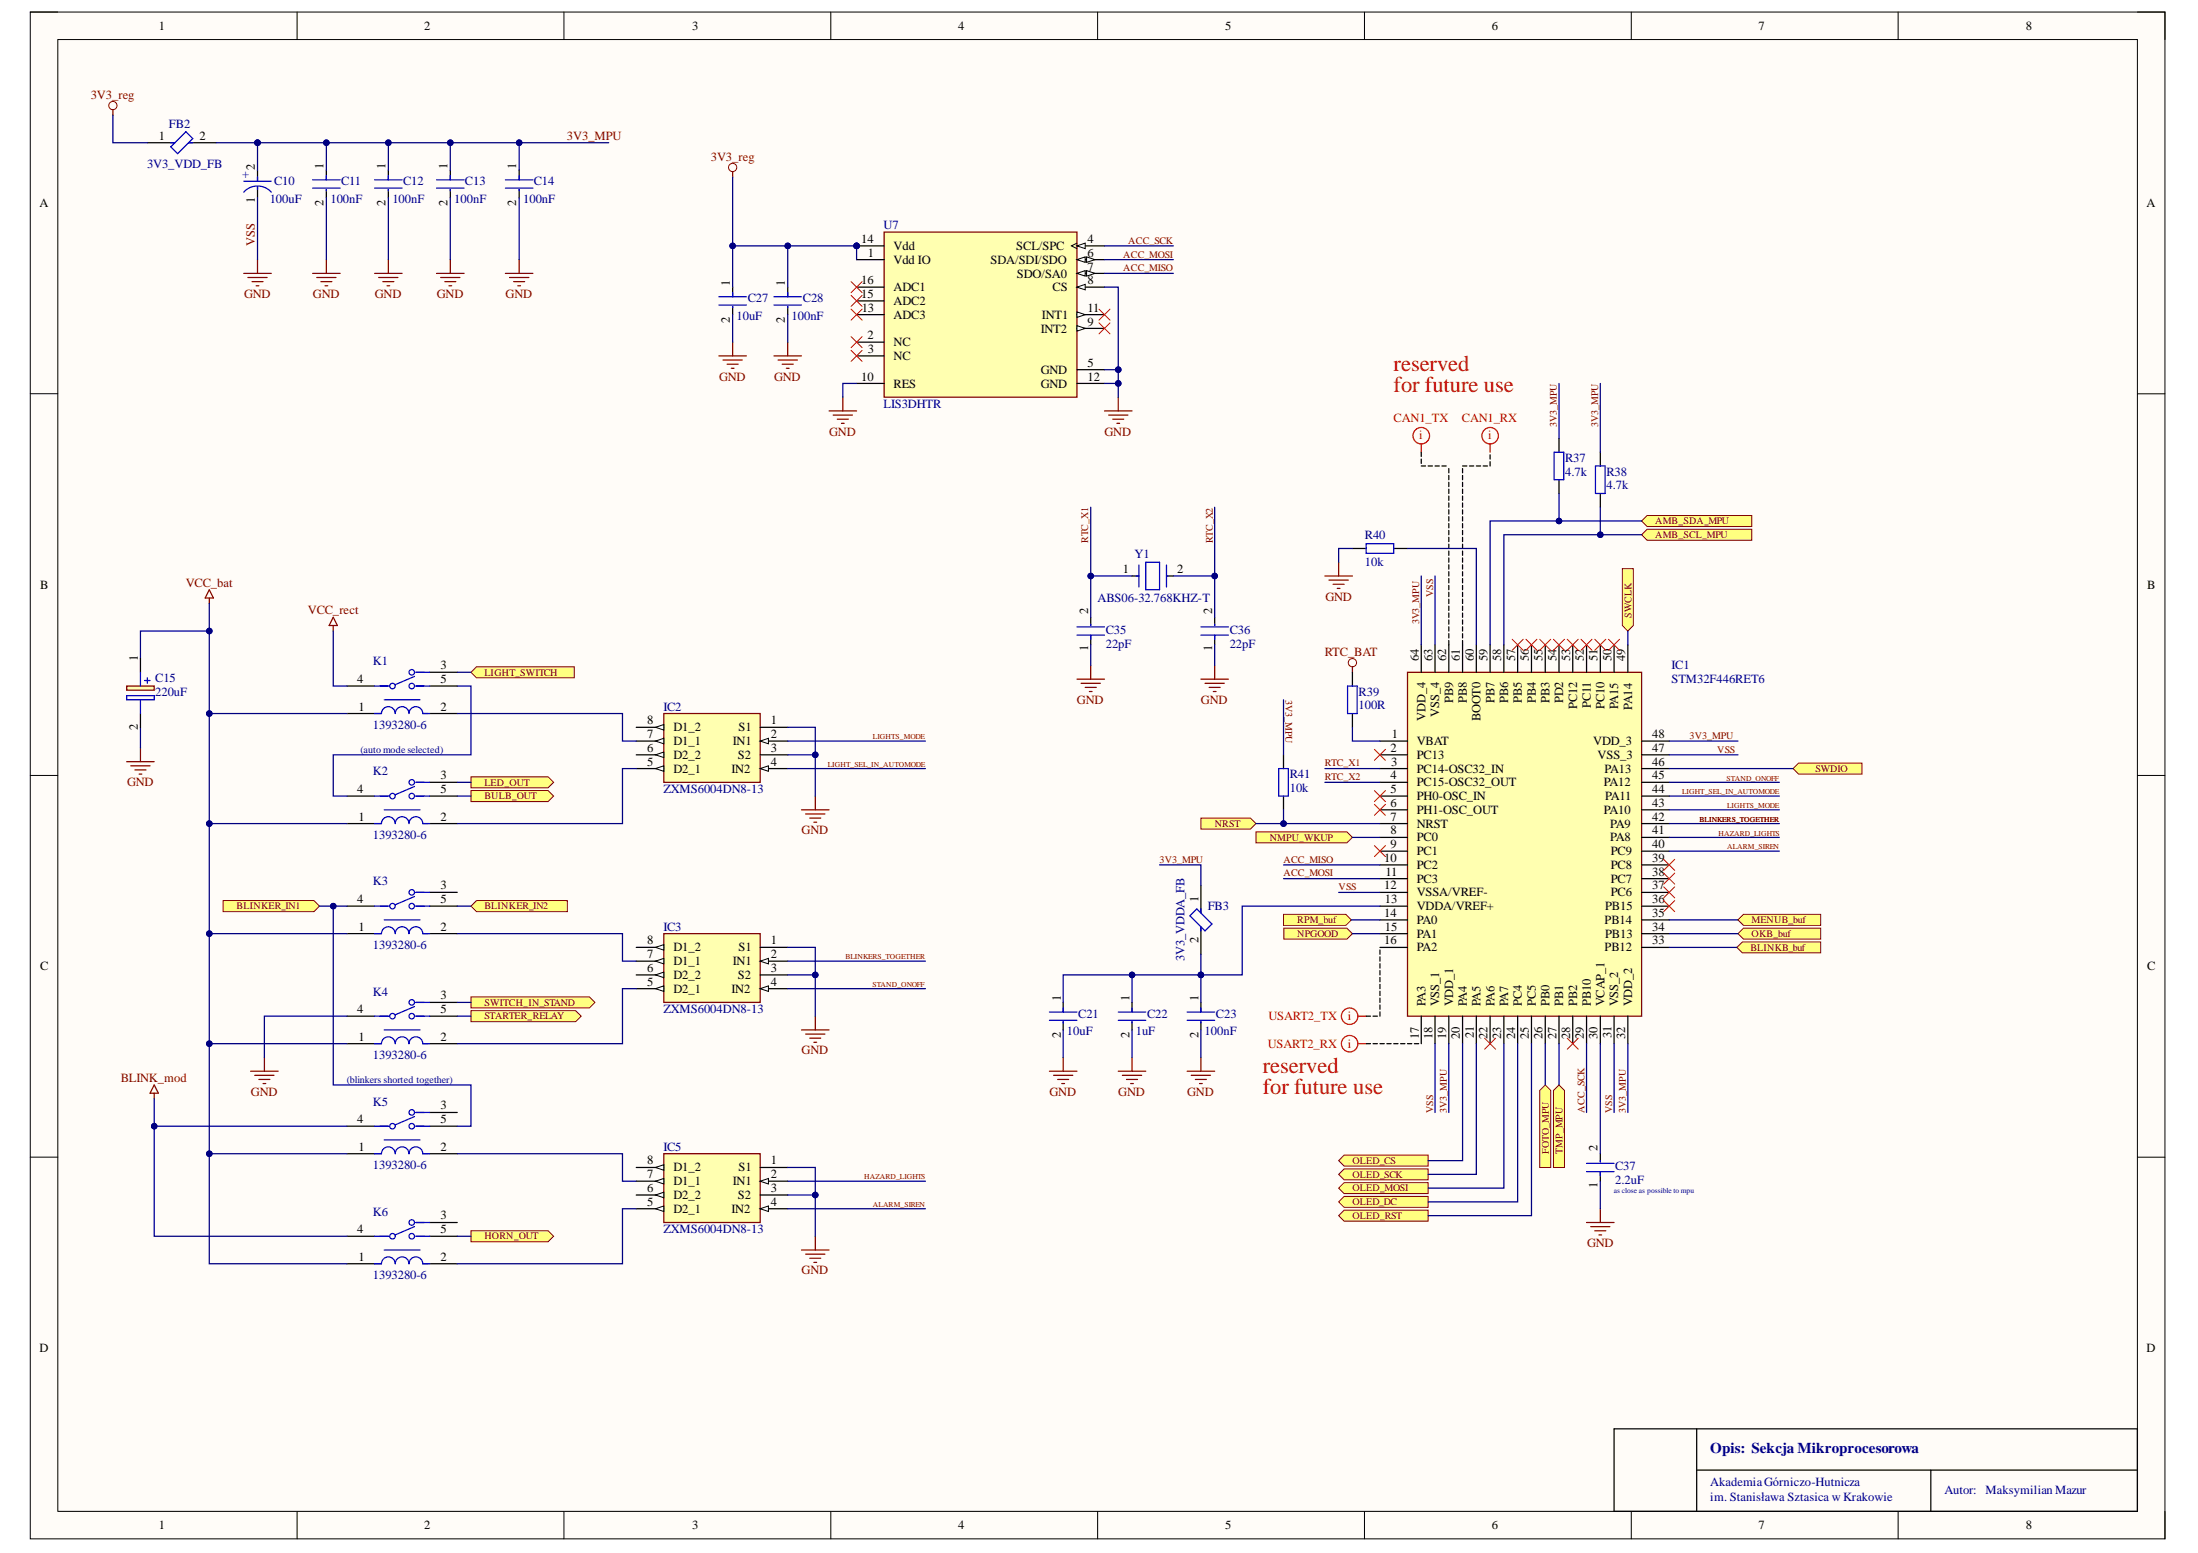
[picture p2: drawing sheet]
<svg xmlns="http://www.w3.org/2000/svg" width="297mm" height="210mm" viewBox="0 0 297 210" stroke-linecap="round" stroke-linejoin="round" font-family="sans-serif">
<defs><g id="words">
<g font-size="3" fill="#f00">
<text x="188.3" y="50.2">reserved</text>
<text x="188.3" y="53">for future use</text>
<text x="170.7" y="145.1">reserved</text>
<text x="170.7" y="147.8">for future use</text>
</g>
<text font-size="2" fill="#000080" x="231.1" y="196.4">Opis: Sekcja Mikroprocesorowa</text>
<g font-size="1.7">
<text x="21.5" y="4.1">1</text>
<text x="57.3" y="4.1">2</text>
<text x="93.5" y="4.1">3</text>
<text x="129.5" y="4.1">4</text>
<text x="165.6" y="4.1">5</text>
<text x="201.6" y="4.1">6</text>
<text x="237.6" y="4.1">7</text>
<text x="273.8" y="4.1">8</text>
<text x="21.5" y="18.9">1</text>
<text x="27" y="18.9">2</text>
<text x="34.4" y="23" transform="rotate(-90 34.4 23)">2</text>
<text x="43.7" y="22.8" transform="rotate(-90 43.7 22.8)">1</text>
<text x="52.1" y="22.8" transform="rotate(-90 52.1 22.8)">1</text>
<text x="60.5" y="22.8" transform="rotate(-90 60.5 22.8)">1</text>
<text x="69.8" y="22.8" transform="rotate(-90 69.8 22.8)">1</text>
<text x="5.3" y="28">A</text>
<text x="34.4" y="27.4" transform="rotate(-90 34.4 27.4)">1</text>
<text x="43.7" y="27.9" transform="rotate(-90 43.7 27.9)">2</text>
<text x="52.1" y="27.9" transform="rotate(-90 52.1 27.9)">2</text>
<text x="60.5" y="27.9" transform="rotate(-90 60.5 27.9)">2</text>
<text x="69.8" y="27.9" transform="rotate(-90 69.8 27.9)">2</text>
<text x="290.1" y="28">A</text>
<text x="116.4" y="32.9">14</text>
<text x="117.3" y="34.7">1</text>
<text x="120.8" y="33.8">Vdd</text>
<text x="120.8" y="35.7">Vdd IO</text>
<text x="133.9" y="35.7">SDA/SDI/SDO</text>
<text x="137.3" y="33.8">SCL/SPC</text>
<text x="147" y="32.9">4</text>
<text x="147" y="34.7">6</text>
<text x="98.6" y="38.6" transform="rotate(-90 98.6 38.6)">1</text>
<text x="106.1" y="38.6" transform="rotate(-90 106.1 38.6)">1</text>
<text x="116.4" y="38.4">16</text>
<text x="116.4" y="40.3">15</text>
<text x="120.8" y="39.4">ADC1</text>
<text x="120.8" y="41.2">ADC2</text>
<text x="137.4" y="37.5">SDO/SA0</text>
<text x="142.2" y="39.4">CS</text>
<text x="147" y="38.4">8</text>
<text x="147" y="36.6">7</text>
<text x="98.6" y="43.7" transform="rotate(-90 98.6 43.7)">2</text>
<text x="106.1" y="43.7" transform="rotate(-90 106.1 43.7)">2</text>
<text x="116.5" y="42.2">13</text>
<text x="117.2" y="45.9">2</text>
<text x="117.3" y="47.7">3</text>
<text x="120.8" y="43.1">ADC3</text>
<text x="120.8" y="46.8">NC</text>
<text x="140.6" y="44.9">INT2</text>
<text x="140.8" y="43.1">INT1</text>
<text x="147" y="42.2">11</text>
<text x="147" y="44">9</text>
<text x="116.4" y="51.5">10</text>
<text x="120.8" y="52.4">RES</text>
<text x="120.8" y="48.7">NC</text>
<text x="140.6" y="50.5">GND</text>
<text x="140.6" y="52.4">GND</text>
<text x="147" y="49.6">5</text>
<text x="147" y="51.5">12</text>
<text x="151.7" y="77.5">1</text>
<text x="159.1" y="77.5">2</text>
<text x="5.4" y="79.6">B</text>
<text x="147.1" y="83" transform="rotate(-90 147.1 83)">2</text>
<text x="163.8" y="83" transform="rotate(-90 163.8 83)">2</text>
<text x="290.2" y="79.6">B</text>
<text x="18.6" y="89.4" transform="rotate(-90 18.6 89.4)">1</text>
<text x="147.1" y="87.9" transform="rotate(-90 147.1 87.9)">1</text>
<text x="163.8" y="87.9" transform="rotate(-90 163.8 87.9)">1</text>
<text x="191.7" y="89.4" transform="rotate(-90 191.7 89.4)">64</text>
<text x="193.6" y="89.4" transform="rotate(-90 193.6 89.4)">63</text>
<text x="195.4" y="89.4" transform="rotate(-90 195.4 89.4)">62</text>
<text x="197.3" y="89.4" transform="rotate(-90 197.3 89.4)">61</text>
<text x="199.2" y="89.4" transform="rotate(-90 199.2 89.4)">60</text>
<text x="201" y="89.4" transform="rotate(-90 201 89.4)">59</text>
<text x="202.9" y="89.4" transform="rotate(-90 202.9 89.4)">58</text>
<text x="204.7" y="89.4" transform="rotate(-90 204.7 89.4)">57</text>
<text x="206.6" y="89.4" transform="rotate(-90 206.6 89.4)">56</text>
<text x="208.5" y="89.4" transform="rotate(-90 208.5 89.4)">55</text>
<text x="210.3" y="89.4" transform="rotate(-90 210.3 89.4)">54</text>
<text x="212.2" y="89.4" transform="rotate(-90 212.2 89.4)">53</text>
<text x="214" y="89.4" transform="rotate(-90 214 89.4)">52</text>
<text x="215.9" y="89.4" transform="rotate(-90 215.9 89.4)">51</text>
<text x="217.8" y="89.4" transform="rotate(-90 217.8 89.4)">50</text>
<text x="219.6" y="89.4" transform="rotate(-90 219.6 89.4)">49</text>
<text x="48.3" y="92.3">4</text>
<text x="59.5" y="90.5">3</text>
<text x="59.5" y="92.3">5</text>
<text x="196.4" y="95" transform="rotate(-90 196.4 95)">PB9</text>
<text x="198.2" y="95" transform="rotate(-90 198.2 95)">PB8</text>
<text x="202" y="95" transform="rotate(-90 202 95)">PB7</text>
<text x="203.8" y="95" transform="rotate(-90 203.8 95)">PB6</text>
<text x="205.7" y="95" transform="rotate(-90 205.7 95)">PB5</text>
<text x="207.5" y="95" transform="rotate(-90 207.5 95)">PB4</text>
<text x="209.4" y="95" transform="rotate(-90 209.4 95)">PB3</text>
<text x="211.3" y="95" transform="rotate(-90 211.3 95)">PD2</text>
<text x="213.1" y="95.8" transform="rotate(-90 213.1 95.8)">PC12</text>
<text x="215" y="95.7" transform="rotate(-90 215 95.7)">PC11</text>
<text x="216.8" y="95.8" transform="rotate(-90 216.8 95.8)">PC10</text>
<text x="218.7" y="95.9" transform="rotate(-90 218.7 95.9)">PA15</text>
<text x="220.6" y="96" transform="rotate(-90 220.6 96)">PA14</text>
<text x="18.6" y="98.7" transform="rotate(-90 18.6 98.7)">2</text>
<text x="48.5" y="96.1">1</text>
<text x="59.5" y="96.1">2</text>
<text x="87.4" y="97.9">8</text>
<text x="87.4" y="99.8">7</text>
<text x="87.4" y="101.6">6</text>
<text x="91" y="98.8">D1_2</text>
<text x="91" y="100.7">D1_1</text>
<text x="99" y="100.7">IN1</text>
<text x="99.8" y="98.8">S1</text>
<text x="104.2" y="97.9">1</text>
<text x="104.2" y="99.8">2</text>
<text x="104.2" y="101.6">3</text>
<text x="187.9" y="101.6">2</text>
<text x="188.1" y="99.8">1</text>
<text x="191.5" y="100.7">VBAT</text>
<text x="192.7" y="97.4" transform="rotate(-90 192.7 97.4)">VDD_4</text>
<text x="194.5" y="96.9" transform="rotate(-90 194.5 96.9)">VSS_4</text>
<text x="200.1" y="97.5" transform="rotate(-90 200.1 97.5)">BOOT0</text>
<text x="215.3" y="100.7">VDD_3</text>
<text x="223.3" y="99.8">48</text>
<text x="223.3" y="101.6">47</text>
<text x="48.3" y="107.2">4</text>
<text x="59.5" y="105.3">3</text>
<text x="59.5" y="107.2">5</text>
<text x="87.4" y="103.5">5</text>
<text x="91" y="102.6">D2_2</text>
<text x="91" y="104.4">D2_1</text>
<text x="98.9" y="104.4">IN2</text>
<text x="99.7" y="102.6">S2</text>
<text x="104.2" y="103.5">4</text>
<text x="187.9" y="105.3">4</text>
<text x="187.9" y="107.2">5</text>
<text x="188" y="103.5">3</text>
<text x="191.5" y="102.6">PC13</text>
<text x="191.5" y="104.4">PC14-OSC32_IN</text>
<text x="191.5" y="106.3">PC15-OSC32_OUT</text>
<text x="215.9" y="102.6">VSS_3</text>
<text x="216.8" y="106.3">PA12</text>
<text x="216.8" y="104.4">PA13</text>
<text x="223.3" y="103.5">46</text>
<text x="223.3" y="105.3">45</text>
<text x="223.3" y="107.2">44</text>
<text x="48.5" y="110.9">1</text>
<text x="59.5" y="110.9">2</text>
<text x="187.9" y="109.1">6</text>
<text x="187.9" y="110.9">7</text>
<text x="187.9" y="112.8">8</text>
<text x="191.5" y="108.1">PH0-OSC_IN</text>
<text x="191.5" y="110">PH1-OSC_OUT</text>
<text x="191.5" y="111.9">NRST</text>
<text x="191.5" y="113.7">PC0</text>
<text x="216.8" y="110">PA10</text>
<text x="216.9" y="108.1">PA11</text>
<text x="217.6" y="111.9">PA9</text>
<text x="217.6" y="113.7">PA8</text>
<text x="223.3" y="109.1">43</text>
<text x="223.3" y="110.9">42</text>
<text x="223.3" y="112.8">41</text>
<text x="187.1" y="116.5">10</text>
<text x="187.2" y="118.4">11</text>
<text x="187.9" y="114.6">9</text>
<text x="191.5" y="115.6">PC1</text>
<text x="191.5" y="117.4">PC2</text>
<text x="191.5" y="119.3">PC3</text>
<text x="217.7" y="115.6">PC9</text>
<text x="217.7" y="117.4">PC8</text>
<text x="217.7" y="119.3">PC7</text>
<text x="223.3" y="114.6">40</text>
<text x="223.3" y="116.5">39</text>
<text x="223.3" y="118.4">38</text>
<text x="48.3" y="122.1">4</text>
<text x="48.5" y="125.8">1</text>
<text x="59.5" y="125.8">2</text>
<text x="59.5" y="120.2">3</text>
<text x="59.5" y="122.1">5</text>
<text x="162" y="121.9" transform="rotate(-90 162 121.9)">1</text>
<text x="187.1" y="120.2">12</text>
<text x="187.1" y="123.9">14</text>
<text x="187.2" y="122.1">13</text>
<text x="187.2" y="125.8">15</text>
<text x="191.5" y="121.1">VSSA/VREF-</text>
<text x="191.5" y="123">VDDA/VREF+</text>
<text x="191.5" y="124.9">PA0</text>
<text x="216.8" y="124.9">PB14</text>
<text x="216.9" y="123">PB15</text>
<text x="217.7" y="121.1">PC6</text>
<text x="223.3" y="120.2">37</text>
<text x="223.3" y="122.1">36</text>
<text x="223.3" y="123.9">35</text>
<text x="223.3" y="125.8">34</text>
<text x="5.4" y="131.1">C</text>
<text x="87.4" y="127.7">8</text>
<text x="87.4" y="129.5">7</text>
<text x="87.4" y="131.4">6</text>
<text x="91" y="128.6">D1_2</text>
<text x="91" y="130.4">D1_1</text>
<text x="99" y="130.4">IN1</text>
<text x="99.8" y="128.6">S1</text>
<text x="104.2" y="127.7">1</text>
<text x="104.2" y="129.5">2</text>
<text x="104.2" y="131.4">3</text>
<text x="162" y="127.5" transform="rotate(-90 162 127.5)">2</text>
<text x="187.1" y="127.7">16</text>
<text x="191.5" y="126.7">PA1</text>
<text x="191.5" y="128.6">PA2</text>
<text x="216.8" y="128.6">PB12</text>
<text x="216.9" y="126.7">PB13</text>
<text x="223.3" y="127.7">33</text>
<text x="290.2" y="131.1">C</text>
<text x="48.3" y="136.9">4</text>
<text x="59.5" y="135.1">3</text>
<text x="59.5" y="136.9">5</text>
<text x="87.4" y="133.2">5</text>
<text x="91" y="132.3">D2_2</text>
<text x="91" y="134.2">D2_1</text>
<text x="98.9" y="134.2">IN2</text>
<text x="99.7" y="132.3">S2</text>
<text x="104.2" y="133.2">4</text>
<text x="143.3" y="135.3" transform="rotate(-90 143.3 135.3)">1</text>
<text x="152.6" y="135.3" transform="rotate(-90 152.6 135.3)">1</text>
<text x="162" y="135.3" transform="rotate(-90 162 135.3)">1</text>
<text x="192.7" y="136" transform="rotate(-90 192.7 136)">PA3</text>
<text x="194.5" y="136" transform="rotate(-90 194.5 136)">VSS_1</text>
<text x="196.4" y="136" transform="rotate(-90 196.4 136)">VDD_1</text>
<text x="198.2" y="136" transform="rotate(-90 198.2 136)">PA4</text>
<text x="200.1" y="136" transform="rotate(-90 200.1 136)">PA5</text>
<text x="202" y="136" transform="rotate(-90 202 136)">PA6</text>
<text x="203.8" y="136" transform="rotate(-90 203.8 136)">PA7</text>
<text x="205.7" y="136" transform="rotate(-90 205.7 136)">PC4</text>
<text x="207.5" y="136" transform="rotate(-90 207.5 136)">PC5</text>
<text x="209.4" y="136" transform="rotate(-90 209.4 136)">PB0</text>
<text x="211.3" y="136" transform="rotate(-90 211.3 136)">PB1</text>
<text x="213.1" y="136" transform="rotate(-90 213.1 136)">PB2</text>
<text x="215" y="136" transform="rotate(-90 215 136)">PB10</text>
<text x="216.8" y="136" transform="rotate(-90 216.8 136)">VCAP_1</text>
<text x="218.7" y="136" transform="rotate(-90 218.7 136)">VSS_2</text>
<text x="220.6" y="136" transform="rotate(-90 220.6 136)">VDD_2</text>
<text x="48.5" y="140.7">1</text>
<text x="59.5" y="140.7">2</text>
<text x="143.3" y="140.3" transform="rotate(-90 143.3 140.3)">2</text>
<text x="152.6" y="140.3" transform="rotate(-90 152.6 140.3)">2</text>
<text x="162" y="140.3" transform="rotate(-90 162 140.3)">2</text>
<text x="191.7" y="140.4" transform="rotate(-90 191.7 140.4)">17</text>
<text x="193.6" y="140.4" transform="rotate(-90 193.6 140.4)">18</text>
<text x="195.4" y="140.4" transform="rotate(-90 195.4 140.4)">19</text>
<text x="197.3" y="140.4" transform="rotate(-90 197.3 140.4)">20</text>
<text x="199.2" y="140.3" transform="rotate(-90 199.2 140.3)">21</text>
<text x="201" y="140.4" transform="rotate(-90 201 140.4)">22</text>
<text x="202.9" y="140.4" transform="rotate(-90 202.9 140.4)">23</text>
<text x="204.7" y="140.5" transform="rotate(-90 204.7 140.5)">24</text>
<text x="206.6" y="140.4" transform="rotate(-90 206.6 140.4)">25</text>
<text x="208.5" y="140.4" transform="rotate(-90 208.5 140.4)">26</text>
<text x="210.3" y="140.4" transform="rotate(-90 210.3 140.4)">27</text>
<text x="212.2" y="140.4" transform="rotate(-90 212.2 140.4)">28</text>
<text x="214" y="140.4" transform="rotate(-90 214 140.4)">29</text>
<text x="215.9" y="140.4" transform="rotate(-90 215.9 140.4)">30</text>
<text x="217.8" y="140.3" transform="rotate(-90 217.8 140.3)">31</text>
<text x="219.6" y="140.4" transform="rotate(-90 219.6 140.4)">32</text>
<text x="59.5" y="150">3</text>
<text x="48.3" y="151.8">4</text>
<text x="48.5" y="155.5">1</text>
<text x="59.5" y="155.5">2</text>
<text x="59.5" y="151.8">5</text>
<text x="215.9" y="155.5" transform="rotate(-90 215.9 155.5)">2</text>
<text x="87.4" y="157.4">8</text>
<text x="87.4" y="159.2">7</text>
<text x="87.4" y="161.1">6</text>
<text x="91" y="158.3">D1_2</text>
<text x="91" y="160.2">D1_1</text>
<text x="99" y="160.2">IN1</text>
<text x="99.8" y="158.3">S1</text>
<text x="104.2" y="157.4">1</text>
<text x="104.2" y="159.2">2</text>
<text x="104.2" y="161.1">3</text>
<text x="215.9" y="160.5" transform="rotate(-90 215.9 160.5)">1</text>
<text x="48.3" y="166.7">4</text>
<text x="59.5" y="164.8">3</text>
<text x="59.5" y="166.7">5</text>
<text x="87.4" y="163">5</text>
<text x="91" y="162">D2_2</text>
<text x="91" y="163.9">D2_1</text>
<text x="98.9" y="163.9">IN2</text>
<text x="99.7" y="162">S2</text>
<text x="104.2" y="163">4</text>
<text x="48.5" y="170.4">1</text>
<text x="59.5" y="170.4">2</text>
<text x="5.3" y="182.7">D</text>
<text x="290.1" y="182.7">D</text>
<text x="21.5" y="206.6">1</text>
<text x="57.3" y="206.6">2</text>
<text x="93.5" y="206.6">3</text>
<text x="129.5" y="206.6">4</text>
<text x="165.6" y="206.6">5</text>
<text x="201.6" y="206.6">6</text>
<text x="237.6" y="206.6">7</text>
<text x="273.8" y="206.6">8</text>
</g>
<g font-size="1.7" fill="#800000">
<text x="12.3" y="13.4">3V3_reg</text>
<text x="76.6" y="18.9">3V3_MPU</text>
<text x="96.1" y="21.7">3V3_reg</text>
<text x="34.4" y="33.2" transform="rotate(-90 34.4 33.2)">VSS</text>
<text x="33" y="40.3">GND</text>
<text x="42.3" y="40.3">GND</text>
<text x="50.7" y="40.3">GND</text>
<text x="59" y="40.3">GND</text>
<text x="68.3" y="40.3">GND</text>
<text x="97.2" y="51.5">GND</text>
<text x="104.6" y="51.5">GND</text>
<text x="112.1" y="58.9">GND</text>
<text x="149.3" y="58.9">GND</text>
<text x="25.1" y="79.3">VCC_bat</text>
<text x="41.6" y="83">VCC_rect</text>
<text x="179.1" y="81.2">GND</text>
<text x="179" y="88.6">RTC_BAT</text>
<text x="145.5" y="95.1">GND</text>
<text x="162.3" y="95.1">GND</text>
<text x="17.2" y="106.3">GND</text>
<text x="108.3" y="112.8">GND</text>
<text x="108.3" y="142.5">GND</text>
<text x="16.3" y="146.2">BLINK_mod</text>
<text x="33.9" y="148.1">GND</text>
<text x="141.8" y="148.1">GND</text>
<text x="151.1" y="148.1">GND</text>
<text x="160.4" y="148.1">GND</text>
<text x="108.3" y="172.3">GND</text>
<text x="214.5" y="168.5">GND</text>
</g>
<g font-size="1.7" fill="#000080">
<text x="22.8" y="17.2">FB2</text>
<text x="19.9" y="22.6">3V3_VDD_FB</text>
<text x="32.7" y="24.1">+</text>
<text x="36.4" y="27.5">100uF</text>
<text x="37" y="25">C10</text>
<text x="44.7" y="27.5">100nF</text>
<text x="46.1" y="25">C11</text>
<text x="53" y="27.5">100nF</text>
<text x="54.5" y="25">C12</text>
<text x="61.4" y="27.5">100nF</text>
<text x="62.8" y="25">C13</text>
<text x="70.7" y="27.5">100nF</text>
<text x="72.1" y="25">C14</text>
<text x="119.4" y="31">U7</text>
<text x="101.1" y="40.8">C27</text>
<text x="108.5" y="40.8">C28</text>
<text x="99.5" y="43.3">10uF</text>
<text x="107" y="43.3">100nF</text>
<text x="119.4" y="55.2">LIS3DHTR</text>
<text x="211.5" y="62.4">R37</text>
<text x="211.5" y="64.3">4.7k</text>
<text x="217.1" y="64.3">R38</text>
<text x="217.1" y="66.1">4.7k</text>
<text x="153.3" y="75.4">Y1</text>
<text x="184.4" y="72.9">R40</text>
<text x="184.4" y="76.5">10k</text>
<text x="148.3" y="81.4">ABS06-32.768KHZ-T</text>
<text x="50.4" y="89.9">K1</text>
<text x="149.4" y="85.7">C35</text>
<text x="149.4" y="87.5">22pF</text>
<text x="166.2" y="85.7">C36</text>
<text x="166.2" y="87.5">22pF</text>
<text x="21" y="92.2">C15</text>
<text x="21" y="94">220uF</text>
<text x="183.6" y="94">R39</text>
<text x="183.6" y="95.9">100R</text>
<text x="225.9" y="90.5">IC1</text>
<text x="225.9" y="92.3">STM32F446RET6</text>
<text x="50.4" y="98.5">1393280-6</text>
<text x="89.6" y="96.1">IC2</text>
<text x="50.4" y="104.8">K2</text>
<text x="89.6" y="107.2">ZXMS6004DN8-13</text>
<text x="174.3" y="105.2">R41</text>
<text x="174.3" y="107">10k</text>
<text x="50.4" y="113.4">1393280-6</text>
<text x="50.4" y="119.6">K3</text>
<text x="89.6" y="125.8">IC3</text>
<text x="163.2" y="123">FB3</text>
<text x="50.4" y="128.2">1393280-6</text>
<text x="160.1" y="129.9" transform="rotate(-90 160.1 129.9)">3V3_VDDA_FB</text>
<text x="50.4" y="134.6">K4</text>
<text x="89.6" y="136.9">ZXMS6004DN8-13</text>
<text x="145.7" y="137.5">C21</text>
<text x="155" y="137.5">C22</text>
<text x="164.3" y="137.5">C23</text>
<text x="50.4" y="143.1">1393280-6</text>
<text x="144.2" y="139.9">10uF</text>
<text x="153.5" y="139.9">1uF</text>
<text x="162.8" y="139.9">100nF</text>
<text x="50.4" y="149.4">K5</text>
<text x="89.6" y="155.5">IC5</text>
<text x="50.4" y="158">1393280-6</text>
<text x="218.3" y="158.1">C37</text>
<text x="218.3" y="160">2.2uF</text>
<text x="50.4" y="164.3">K6</text>
<text x="89.6" y="166.7">ZXMS6004DN8-13</text>
<text x="50.4" y="172.8">1393280-6</text>
<text x="231.1" y="200.9">AkademiaGórniczo-Hutnicza</text>
<text x="231.1" y="202.9">im. Stanisława Sztasica w Krakowie</text>
<text x="262.8" y="202">Autor:</text>
<text x="268.3" y="202">Maksymilian Mazur</text>
</g>
<g font-size="1.7" fill="#f00">
<text x="188.3" y="57">CAN1_TX</text>
<text x="191.8" y="59.4">i</text>
<text x="197.6" y="57">CAN1_RX</text>
<text x="201.1" y="59.4">i</text>
<text x="171.4" y="137.9">USART2_TX</text>
<text x="182.2" y="137.9">i</text>
<text x="171.3" y="141.6">USART2_RX</text>
<text x="182.2" y="141.6">i</text>
</g>
<g font-size="1.4" fill="#800000">
<text x="151.8" y="34.8">ACC_MOSI</text>
<text x="152.5" y="32.9">ACC_SCK</text>
<text x="151.8" y="36.7">ACC_MISO</text>
<text x="210.4" y="57.7" transform="rotate(-90 210.4 57.7)">3V3_MPU</text>
<text x="216" y="57.7" transform="rotate(-90 216 57.7)">3V3_MPU</text>
<text x="223.7" y="70.9">AMB_SDA_MPU</text>
<text x="147.1" y="73.3" transform="rotate(-90 147.1 73.3)">RTC_X1</text>
<text x="163.9" y="73.4" transform="rotate(-90 163.9 73.4)">RTC_X2</text>
<text x="223.7" y="72.7">AMB_SCL_MPU</text>
<text x="193.7" y="80.7" transform="rotate(-90 193.7 80.7)">VSS</text>
<text x="220.5" y="83.5" transform="rotate(-90 220.5 83.5)">SWCLK</text>
<text x="191.8" y="84.4" transform="rotate(-90 191.8 84.4)">3V3_MPU</text>
<text x="65.5" y="91.3">LIGHT_SWITCH</text>
<text x="173.7" y="94.6" transform="rotate(90 173.7 94.6)">3V3_MPU</text>
<text x="228.3" y="99.9">3V3_MPU</text>
<text x="232.1" y="101.7">VSS</text>
<text x="65.5" y="106.2">LED_OUT</text>
<text x="179" y="103.6">RTC_X1</text>
<text x="179" y="105.4">RTC_X2</text>
<text x="245.3" y="104.3">SWDIO</text>
<text x="65.5" y="108.1">BULB_OUT</text>
<text x="164.2" y="111.8">NRST</text>
<text x="171.6" y="113.6">NMPU_WKUP</text>
<text x="156.7" y="116.6">3V3_MPU</text>
<text x="173.5" y="118.4">ACC_MOSI</text>
<text x="173.5" y="116.6">ACC_MISO</text>
<text x="32" y="122.9">BLINKER_IN1</text>
<text x="65.5" y="122.9">BLINKER_IN2</text>
<text x="175.3" y="124.8">RPM_buf</text>
<text x="180.9" y="120.3">VSS</text>
<text x="236.7" y="124.8">MENUB_buf</text>
<text x="175.3" y="126.6">NPGOOD</text>
<text x="236.5" y="128.5">BLINKB_buf</text>
<text x="236.7" y="126.6">OKB_buf</text>
<text x="65.5" y="137.8">STARTER_RELAY</text>
<text x="65.5" y="135.9">SWITCH_IN_STAND</text>
<text x="193.7" y="150.4" transform="rotate(-90 193.7 150.4)">VSS</text>
<text x="195.5" y="150.4" transform="rotate(-90 195.5 150.4)">3V3_MPU</text>
<text x="209.3" y="156" transform="rotate(-90 209.3 156)">FOTO_MPU</text>
<text x="211.2" y="156" transform="rotate(-90 211.2 156)">TMP_MPU</text>
<text x="214.1" y="150.4" transform="rotate(-90 214.1 150.4)">ACC_SCK</text>
<text x="217.9" y="150.4" transform="rotate(-90 217.9 150.4)">VSS</text>
<text x="219.7" y="150.4" transform="rotate(-90 219.7 150.4)">3V3_MPU</text>
<text x="182.8" y="157.3">OLED_CS</text>
<text x="182.8" y="159.2">OLED_SCK</text>
<text x="182.8" y="161">OLED_MOSI</text>
<text x="65.5" y="167.5">HORN_OUT</text>
<text x="182.8" y="162.9">OLED_DC</text>
<text x="182.8" y="164.7">OLED_RST</text>
</g>
<g font-size="1.4" fill="#000080">
<text x="48.7" y="101.7">(auto mode selected)</text>
<text x="46.9" y="146.3">(blinkers shorted together)</text>
</g>
<g font-size="1" fill="#800000">
<text x="118" y="99.9">LIGHTS_MODE</text>
<text x="111.9" y="103.7">LIGHT_SEL_IN_AUTOMODE</text>
<text x="227.3" y="107.4">LIGHT_SEL_IN_AUTOMODE</text>
<text x="233.3" y="105.5">STAND_ONOFF</text>
<text x="229.7" y="111.1">BLINKERS_TOGETHER</text>
<text x="232.2" y="113">HAZARD_LIGHTS</text>
<text x="233.4" y="109.2">LIGHTS_MODE</text>
<text x="233.4" y="114.8">ALARM_SIREN</text>
<text x="114.3" y="129.7">BLINKERS_TOGETHER</text>
<text x="117.9" y="133.4">STAND_ONOFF</text>
<text x="116.8" y="159.4">HAZARD_LIGHTS</text>
<text x="118" y="163.1">ALARM_SIREN</text>
</g>
<text font-size="1" fill="#000080" x="218.1" y="161.3">as close as possible to mpu</text>
</g></defs>
<path d="M4.1 1.6h288.5v206.4h-288.5z" fill-rule="evenodd" fill="#fffcf8"/>
<path d="M4.1 1.6h288.5v206.4h-288.5z" fill="none" stroke="#000" stroke-width=".14"/>
<path d="M7.8 5.3h281v199h-281z" fill-rule="evenodd" fill="#fffcf8"/>
<g fill="none" stroke="#000" stroke-width=".14">
<path d="M4.1 1.6h3.7M7.8 5.3h281v199h-281zM40.1 1.6v3.7M76.2 1.6v3.7M112.3 1.6v3.7M148.3 1.6v3.7M184.4 1.6v3.7M220.5 1.6v3.7M256.5 1.6v3.7M288.8 1.6h3.8v3.7M4.1 53.2h3.7M288.8 53.2h3.8"/>
<path d="M4.1 104.8h3.7M288.8 104.8h3.8M4.1 156.4h3.7M288.8 156.4h3.8M40.1 204.3v3.7M76.2 204.3v3.7M112.3 204.3v3.7M148.3 204.3v3.7M184.4 204.3v3.7M220.5 204.3v3.7M256.5 204.3v3.7M292.6 204.3v3.7"/>
</g>
<path d="M46.9 96.4h3.7M46.9 92.7h3.7M58.1 96.4h3.7M58.1 90.9h3.7M58.1 92.7h3.7M218.1 193.1h70.7v11.2h-70.7zM229.3 193.1v11.2M229.3 198.7h59.5M260.9 198.7v5.6" fill="none" stroke="#000" stroke-width=".17"/>
<g fill="none" stroke="#00f" stroke-width=".17">
<path d="M50.6 96.4h1a.93 .93 0 0 1 .9-.9 .93 .93 0 0 1 .9 .9 .93 .93 0 0 1 .9-.9 .93 .93 0 0 1 1 .9 .93 .93 0 0 1 .9-.9 .93 .93 0 0 1 .9 .9h1M50.6 92.7h1.9M51.9 94.6h4.9M56 91.4l-2.6 1.1M56.2 90.9h1.9M56.2 92.7h1.9"/>
<circle cx="53" cy="92.7" r=".37"/>
<circle cx="55.6" cy="92.7" r=".37"/>
<circle cx="55.6" cy="90.9" r=".37"/>
</g>
<path d="M190.2 90.9h31.6v46.4h-31.6z" fill-rule="evenodd" fill="#ffffb0"/>
<g fill="none" stroke="#800000" stroke-width=".17">
<path d="M15.3 14.8v.8M32.9 37h3.8M33.5 37.5h2.6M34.1 38.1h1.4M34.6 38.6h.4M34.8 35.1v1.9M42.2 37h3.8M42.8 37.5h2.6M43.4 38.1h1.4M43.9 38.6h.4M44.1 35.1v1.9M50.6 37h3.7"/>
<path d="M51.2 37.5h2.6M51.7 38.1h1.5M52.3 38.6h.4M52.5 35.1v1.9M59 37h3.7M59.6 37.5h2.6M60.1 38.1h1.5M60.7 38.6h.3M60.9 35.1v1.9M68.3 37h3.7M68.9 37.5h2.6M69.4 38.1h1.5"/>
<path d="M70 38.6h.3M70.2 35.1v1.9M28.3 79.7l.5 1.1h-1.1zM28.3 80.8v.8M190.2 90.9h31.6v46.4h-31.6z"/>
</g>
<g fill="none" stroke="#000" stroke-width=".17">
<path d="M19.9 19.3h3.7M25.5 19.3h3.7M34.8 23v1.5M34.8 25.2v1.5M44.1 23v1.3M44.1 25.6v1.1M52.5 23v1.3M52.5 25.6v1.1M60.9 23v1.3M60.9 25.6v1.1M70.2 23v1.3M70.2 25.6v1.1"/>
<path d="M192.1 87.2v3.7M193.9 87.2v3.7M195.8 87.2v3.7M197.7 87.2v3.7M199.5 87.2v3.7M201.4 87.2v3.7M203.2 87.2v3.7M205.1 87.2v3.7M207 87.2v3.7M208.8 87.2v3.7M210.7 87.2v3.7M212.5 87.2v3.7"/>
<path d="M214.4 87.2v3.7M216.3 87.2v3.7M218.1 87.2v3.7M220 87.2v3.7M186.5 100.2h3.7M186.5 102h3.7M186.5 103.9h3.7M186.5 105.7h3.7M186.5 107.6h3.7M186.5 109.5h3.7M186.5 111.3h3.7M186.5 113.2h3.7"/>
<path d="M186.5 115h3.7M186.5 116.9h3.7M186.5 118.8h3.7M221.8 100.2h3.8M221.8 102h3.8M221.8 103.9h3.8M221.8 105.7h3.8M221.8 107.6h3.8M221.8 109.5h3.8M221.8 111.3h3.8M221.8 113.2h3.8M221.8 115h3.8"/>
<path d="M221.8 116.9h3.8M221.8 118.8h3.8M186.5 120.6h3.7M186.5 122.5h3.7M186.5 124.3h3.7M186.5 126.2h3.7M186.5 128.1h3.7M192.1 137.3v3.8M193.9 137.3v3.8M195.8 137.3v3.8M197.7 137.3v3.8M199.5 137.3v3.8"/>
<path d="M201.4 137.3v3.8M203.2 137.3v3.8M205.1 137.3v3.8M207 137.3v3.8M208.8 137.3v3.8M210.7 137.3v3.8M212.5 137.3v3.8M214.4 137.3v3.8M216.3 137.3v3.8M218.1 137.3v3.8M220 137.3v3.8M221.8 120.6h3.8"/>
<path d="M221.8 122.5h3.8M221.8 124.3h3.8M221.8 126.2h3.8M221.8 128.1h3.8"/>
</g>
<circle cx="15.3" cy="14.3" r=".56" fill="none" stroke="#800000" stroke-width=".14"/>
<g fill="none" stroke="#00f" stroke-width=".17">
<path d="M23.1 19.8l2-2 1 .9-2.1 2.1zM23.1 19.3h.5M25.5 19.3h.6M32.9 26a2.49 2.49 0 0 1 3.8 0M32.9 24.5h3.8M34.8 23.9v.6M34.8 25.2v.4M42.2 24.3h3.8M42.2 25.4h3.8M44.1 23.8v.5M44.1 25.6v.2M50.6 24.3h3.7"/>
<path d="M50.6 25.4h3.7M52.5 23.8v.5M52.5 25.6v.2M59 24.3h3.7M59 25.4h3.7M60.9 23.8v.5M60.9 25.6v.2M68.3 24.3h3.7M68.3 25.4h3.7M70.2 23.8v.5M70.2 25.6v.2"/>
</g>
<path d="M89.7 96.4h13v9.3h-13z" fill-rule="evenodd" fill="#ffffb0"/>
<path d="M89.7 96.4h13v9.3h-13z" fill="none" stroke="#800000" stroke-width=".17"/>
<path d="M102.7 98.3h3.8M102.7 100.2h3.8" fill="none" stroke="#000" stroke-width=".17"/>
<path d="M102.7 100.2l1.1-.4v.7z" fill="#f8fcff"/>
<path d="M102.7 100.2l1.1-.4v.7z" fill="none" stroke="#000" stroke-width=".14"/>
<path d="M102.7 102h3.8M102.7 103.9h3.8" fill="none" stroke="#000" stroke-width=".17"/>
<path d="M102.7 103.9l1.1-.4v.8z" fill="#f8fcff"/>
<path d="M102.7 103.9l1.1-.4v.8z" fill="none" stroke="#000" stroke-width=".14"/>
<path d="M86 98.3h3.7" fill="none" stroke="#000" stroke-width=".17"/>
<path d="M88.6 98.3l1.1-.4v.8z" fill="#f8fcff"/>
<path d="M88.6 98.3l1.1-.4v.8z" fill="none" stroke="#000" stroke-width=".14"/>
<path d="M86 100.2h3.7" fill="none" stroke="#000" stroke-width=".17"/>
<path d="M88.6 100.2l1.1-.4v.7z" fill="#f8fcff"/>
<path d="M88.6 100.2l1.1-.4v.7z" fill="none" stroke="#000" stroke-width=".14"/>
<path d="M86 102h3.7" fill="none" stroke="#000" stroke-width=".17"/>
<path d="M88.6 102l1.1-.4v.8z" fill="#f8fcff"/>
<path d="M88.6 102l1.1-.4v.8z" fill="none" stroke="#000" stroke-width=".14"/>
<path d="M86 103.9h3.7" fill="none" stroke="#000" stroke-width=".17"/>
<path d="M88.6 103.9l1.1-.4v.8z" fill="#f8fcff"/>
<path d="M88.6 103.9l1.1-.4v.8z" fill="none" stroke="#000" stroke-width=".14"/>
<g fill="none" stroke="#000" stroke-width=".17">
<path d="M46.9 111.3h3.7M46.9 107.6h3.7M58.1 111.3h3.7M58.1 105.7h3.7M58.1 107.6h3.7M46.9 126.2h3.7M46.9 122.5h3.7M46.9 137.3h3.7M58.1 126.2h3.7M58.1 120.6h3.7M58.1 122.5h3.7M58.1 135.5h3.7"/>
<path d="M58.1 137.3h3.7M46.9 141.1h3.7M58.1 141.1h3.7"/>
</g>
<g fill="none" stroke="#00f" stroke-width=".17">
<path d="M50.6 111.3h1a.93 .93 0 0 1 .9-.9 .93 .93 0 0 1 .9 .9 .93 .93 0 0 1 .9-.9 .93 .93 0 0 1 1 .9 .93 .93 0 0 1 .9-.9 .93 .93 0 0 1 .9 .9h1M50.6 107.6h1.9M51.9 109.5h4.9M56 106.3l-2.6 1.1M56.2 105.7h1.9M56.2 107.6h1.9M50.6 126.2h1a.93 .93 0 0 1 .9-.9 .93 .93 0 0 1 .9 .9 .93 .93 0 0 1 .9-.9 .93 .93 0 0 1 1 .9 .93 .93 0 0 1 .9-.9 .93 .93 0 0 1 .9 .9h1M50.6 122.5h1.9M50.6 137.3h1.9M51.9 124.3h4.9M51.9 139.2h4.9M56 121.2l-2.6 1.1"/>
<path d="M56 136l-2.6 1.2M56.2 120.6h1.9M56.2 122.5h1.9M56.2 135.5h1.9M56.2 137.3h1.9M50.6 141.1h1a.93 .93 0 0 1 .9-1 .93 .93 0 0 1 .9 1 .93 .93 0 0 1 .9-1 .93 .93 0 0 1 1 1 .93 .93 0 0 1 .9-1 .93 .93 0 0 1 .9 1h1"/>
<circle cx="53" cy="107.6" r=".37"/>
<circle cx="55.6" cy="105.7" r=".37"/>
<circle cx="55.6" cy="107.6" r=".37"/>
<circle cx="53" cy="137.3" r=".37"/>
<circle cx="53" cy="122.5" r=".37"/>
<circle cx="55.6" cy="120.6" r=".37"/>
<circle cx="55.6" cy="137.3" r=".37"/>
<circle cx="55.6" cy="135.5" r=".37"/>
<circle cx="55.6" cy="122.5" r=".37"/>
</g>
<path d="M89.7 126.2h13v9.3h-13z" fill-rule="evenodd" fill="#ffffb0"/>
<path d="M89.7 126.2h13v9.3h-13z" fill="none" stroke="#800000" stroke-width=".17"/>
<path d="M102.7 128h3.8M102.7 129.9h3.8" fill="none" stroke="#000" stroke-width=".17"/>
<path d="M102.7 129.9l1.1-.4v.8z" fill="#f8fcff"/>
<path d="M102.7 129.9l1.1-.4v.8z" fill="none" stroke="#000" stroke-width=".14"/>
<path d="M102.7 131.8h3.8M102.7 133.6h3.8" fill="none" stroke="#000" stroke-width=".17"/>
<path d="M102.7 133.6l1.1-.3v.7z" fill="#f8fcff"/>
<path d="M102.7 133.6l1.1-.3v.7z" fill="none" stroke="#000" stroke-width=".14"/>
<path d="M86 128h3.7" fill="none" stroke="#000" stroke-width=".17"/>
<path d="M88.6 128l1.1-.3v.7z" fill="#f8fcff"/>
<path d="M88.6 128l1.1-.3v.7z" fill="none" stroke="#000" stroke-width=".14"/>
<path d="M86 129.9h3.7" fill="none" stroke="#000" stroke-width=".17"/>
<path d="M88.6 129.9l1.1-.4v.8z" fill="#f8fcff"/>
<path d="M88.6 129.9l1.1-.4v.8z" fill="none" stroke="#000" stroke-width=".14"/>
<path d="M86 131.8h3.7" fill="none" stroke="#000" stroke-width=".17"/>
<path d="M88.6 131.8l1.1-.4v.7z" fill="#f8fcff"/>
<path d="M88.6 131.8l1.1-.4v.7z" fill="none" stroke="#000" stroke-width=".14"/>
<path d="M86 133.6h3.7" fill="none" stroke="#000" stroke-width=".17"/>
<path d="M88.6 133.6l1.1-.3v.7z" fill="#f8fcff"/>
<path d="M88.6 133.6l1.1-.3v.7z" fill="none" stroke="#000" stroke-width=".14"/>
<path d="M17.1 103h3.7M17.7 103.5h2.6M18.2 104.1h1.5M18.8 104.6h.4M19 101.1v1.9" fill="none" stroke="#800000" stroke-width=".17"/>
<path d="M181.6 156.1h11.4v1.5h-11.4l-.7-.7z" fill-rule="evenodd" fill="#ffff80"/>
<path d="M181.6 156.1h11.4v1.5h-11.4l-.7-.7z" fill="none" stroke="#800000" stroke-width=".14"/>
<path d="M180.9 158.7l.7-.7h11.4v1.5h-11.4z" fill-rule="evenodd" fill="#ffff80"/>
<path d="M180.9 158.7l.7-.7h11.4v1.5h-11.4z" fill="none" stroke="#800000" stroke-width=".14"/>
<path d="M180.9 160.6l.7-.8h11.4v1.5h-11.4z" fill-rule="evenodd" fill="#ffff80"/>
<path d="M180.9 160.6l.7-.8h11.4v1.5h-11.4z" fill="none" stroke="#800000" stroke-width=".14"/>
<path d="M180.9 162.4l.7-.7h11.4v1.5h-11.4z" fill-rule="evenodd" fill="#ffff80"/>
<path d="M180.9 162.4l.7-.7h11.4v1.5h-11.4z" fill="none" stroke="#800000" stroke-width=".14"/>
<path d="M180.9 164.3l.7-.7h11.4v1.5h-11.4z" fill-rule="evenodd" fill="#ffff80"/>
<path d="M180.9 164.3l.7-.7h11.4v1.5h-11.4z" fill="none" stroke="#800000" stroke-width=".14"/>
<path d="M219.2 76.9h1.5v7.6l-.7 .8-.8-.8z" fill-rule="evenodd" fill="#ffff80"/>
<path d="M219.2 76.9h1.5v7.6l-.7 .8-.8-.8z" fill="none" stroke="#800000" stroke-width=".14"/>
<path d="M242.3 103.9l.8-.8h8.5v1.5h-8.5z" fill-rule="evenodd" fill="#ffff80"/>
<path d="M242.3 103.9l.8-.8h8.5v1.5h-8.5z" fill="none" stroke="#800000" stroke-width=".14"/>
<path d="M162.3 110.6h6.7l.7 .7-.7 .8h-6.7z" fill-rule="evenodd" fill="#ffff80"/>
<path d="M162.3 110.6h6.7l.7 .7-.7 .8h-6.7z" fill="none" stroke="#800000" stroke-width=".14"/>
<path d="M169.7 112.4h12.3l.8 .8-.8 .7h-12.3z" fill-rule="evenodd" fill="#ffff80"/>
<path d="M169.7 112.4h12.3l.8 .8-.8 .7h-12.3z" fill="none" stroke="#800000" stroke-width=".14"/>
<path d="M234.9 124.3l.7-.7h10.4v1.5h-10.4z" fill-rule="evenodd" fill="#ffff80"/>
<path d="M234.9 124.3l.7-.7h10.4v1.5h-10.4z" fill="none" stroke="#800000" stroke-width=".14"/>
<path d="M234.9 126.2l.7-.8h10.4v1.5h-10.4z" fill-rule="evenodd" fill="#ffff80"/>
<path d="M234.9 126.2l.7-.8h10.4v1.5h-10.4z" fill="none" stroke="#800000" stroke-width=".14"/>
<path d="M234.7 128.1l.8-.8h10.5v1.5h-10.5z" fill-rule="evenodd" fill="#ffff80"/>
<path d="M234.7 128.1l.8-.8h10.5v1.5h-10.5z" fill="none" stroke="#800000" stroke-width=".14"/>
<path d="M108.3 109.5h3.7M108.9 110h2.6M109.4 110.6h1.5M110 111.1h.4M110.2 107.6v1.9M108.3 139.2h3.7M108.9 139.8h2.6M110.2 137.3v1.9M109.4 140.3h1.5M110 140.9h.4" fill="none" stroke="#800000" stroke-width=".17"/>
<g fill="none" stroke="#f00" stroke-width=".17">
<path d="M192.1 60v1.1M201.4 60v1.1M183.5 137.3h1.1M183.5 141.1h1.1"/>
<circle cx="192.1" cy="58.9" r="1.12"/>
<circle cx="201.4" cy="58.9" r="1.11"/>
<circle cx="182.4" cy="137.4" r="1.12"/>
<circle cx="182.4" cy="141.1" r="1.12"/>
</g>
<g fill="none" stroke="#000" stroke-width=".17">
<path d="M192.1 61.1v.6M192.1 62.1v.5M192.1 63h.6M193 63h.6M193.9 63h.6M194.9 63h.5M195.8 63.3v.6M195.8 64.3v.5M195.8 65.2v.6M195.8 66.1v.6M195.8 67v.6M195.8 68v.6"/>
<path d="M195.8 68.9v.6M195.8 69.8v.6M195.8 70.8v.5M195.8 71.7v.6M195.8 72.6v.6M195.8 73.6v.5M195.8 74.5v.6M195.8 75.4v.6M195.8 76.3v.6M195.8 77.3v.6M195.8 78.2v.6M195.8 79.1v.6"/>
<path d="M197.7 63.3v.6M197.7 64.3v.5M197.7 65.2v.6M197.7 66.1v.6M197.7 67v.6M197.7 68v.6M197.7 68.9v.6M197.7 69.8v.6M197.7 70.8v.5M197.7 71.7v.6M197.7 72.6v.6M197.7 73.6v.5"/>
<path d="M197.7 74.5v.6M197.7 75.4v.6M197.7 76.3v.6M197.7 77.3v.6M197.7 78.2v.6M197.7 79.1v.6M197.7 63h.5M198.6 63h.6M199.5 63h.6M200.4 63h.6M201.4 61.5v.6M201.4 62.4v.6"/>
<path d="M195.8 80.1v.5M195.8 81v.6M195.8 81.9v.6M195.8 82.9v.5M195.8 83.8v.6M195.8 84.7v.6M195.8 85.6v.6M195.8 86.6v.6M197.7 80.1v.5M197.7 81v.6M197.7 81.9v.6M197.7 82.9v.5"/>
<path d="M197.7 83.8v.6M197.7 84.7v.6M197.7 85.6v.6M197.7 86.6v.6M184.6 137.3h.6M185.6 137.3h.5M186.5 128.4v.6M186.5 129.3v.6M186.5 130.3v.5M186.5 131.2v.6M186.5 132.1v.6M186.5 133v.6"/>
<path d="M186.5 134v.6M186.5 134.9v.6M186.5 135.8v.6M186.5 136.8v.5M184.6 141.1h.6M185.6 141.1h.5M186.5 141.1h.6M187.4 141.1h.6M188.3 141.1h.6M189.3 141.1h.6M190.2 141.1h.6M191.1 141.1h.6"/>
</g>
<g fill="none" stroke="#f00" stroke-width=".14">
<path d="M204.4 86.4l1.4 1.5M205.8 86.4l-1.4 1.5M208.1 86.4l1.5 1.5M209.6 86.4l-1.5 1.5M209.9 86.4l1.5 1.5M211.4 86.4l-1.5 1.5M211.8 86.4l1.5 1.5M213.3 86.4l-1.5 1.5M213.7 86.4l1.4 1.5M215.1 86.4l-1.4 1.5M217.4 86.4l1.5 1.5M218.9 86.4l-1.5 1.5"/>
<path d="M185.7 101.3l1.5 1.5M187.2 101.3l-1.5 1.5M224.8 116.2l1.5 1.4M226.3 116.2l-1.5 1.4M224.8 121.7l1.5 1.5M226.3 121.7l-1.5 1.5M200.6 140.3l1.5 1.5M202.1 140.3l-1.5 1.5M211.8 140.3l1.5 1.5M213.3 140.3l-1.5 1.5"/>
</g>
<path d="M173.5 123.6h8.4l.7 .7-.7 .8h-8.4z" fill-rule="evenodd" fill="#ffff80"/>
<path d="M173.5 123.6h8.4l.7 .7-.7 .8h-8.4z" fill="none" stroke="#800000" stroke-width=".14"/>
<path d="M46.9 155.9h3.7M46.9 152.2h3.7M58.1 155.9h3.7M58.1 150.4h3.7M58.1 152.2h3.7M46.9 170.8h3.7M46.9 167.1h3.7M58.1 170.8h3.7M58.1 165.2h3.7M58.1 167.1h3.7" fill="none" stroke="#000" stroke-width=".17"/>
<g fill="none" stroke="#00f" stroke-width=".17">
<path d="M50.6 155.9h1a.93 .93 0 0 1 .9-.9 .93 .93 0 0 1 .9 .9 .93 .93 0 0 1 .9-.9 .93 .93 0 0 1 1 .9 .93 .93 0 0 1 .9-.9 .93 .93 0 0 1 .9 .9h1M50.6 152.2h1.9M51.9 154.1h4.9M56 150.9l-2.6 1.1M56.2 150.4h1.9M56.2 152.2h1.9M50.6 170.8h1a.93 .93 0 0 1 .9-.9 .93 .93 0 0 1 .9 .9 .93 .93 0 0 1 .9-.9 .93 .93 0 0 1 1 .9 .93 .93 0 0 1 .9-.9 .93 .93 0 0 1 .9 .9h1M50.6 167.1h1.9M51.9 169h4.9M56 165.8l-2.6 1.1M56.2 165.2h1.9M56.2 167.1h1.9"/>
<circle cx="53" cy="152.2" r=".37"/>
<circle cx="55.6" cy="152.2" r=".37"/>
<circle cx="55.6" cy="150.4" r=".37"/>
<circle cx="53" cy="167.1" r=".37"/>
<circle cx="55.6" cy="165.2" r=".37"/>
<circle cx="55.6" cy="167.1" r=".37"/>
</g>
<path d="M89.7 155.9h13v9.3h-13z" fill-rule="evenodd" fill="#ffffb0"/>
<path d="M89.7 155.9h13v9.3h-13z" fill="none" stroke="#800000" stroke-width=".17"/>
<path d="M102.7 157.8h3.8M102.7 159.7h3.8" fill="none" stroke="#000" stroke-width=".17"/>
<path d="M102.7 159.7l1.1-.4v.7z" fill="#f8fcff"/>
<path d="M102.7 159.7l1.1-.4v.7z" fill="none" stroke="#000" stroke-width=".14"/>
<path d="M102.7 161.5h3.8M102.7 163.4h3.8" fill="none" stroke="#000" stroke-width=".17"/>
<path d="M102.7 163.4l1.1-.4v.7z" fill="#f8fcff"/>
<path d="M102.7 163.4l1.1-.4v.7z" fill="none" stroke="#000" stroke-width=".14"/>
<path d="M86 157.8h3.7" fill="none" stroke="#000" stroke-width=".17"/>
<path d="M88.6 157.8l1.1-.4v.8z" fill="#f8fcff"/>
<path d="M88.6 157.8l1.1-.4v.8z" fill="none" stroke="#000" stroke-width=".14"/>
<path d="M86 159.7h3.7" fill="none" stroke="#000" stroke-width=".17"/>
<path d="M88.6 159.7l1.1-.4v.7z" fill="#f8fcff"/>
<path d="M88.6 159.7l1.1-.4v.7z" fill="none" stroke="#000" stroke-width=".14"/>
<path d="M86 161.5h3.7" fill="none" stroke="#000" stroke-width=".17"/>
<path d="M88.6 161.5l1.1-.4v.8z" fill="#f8fcff"/>
<path d="M88.6 161.5l1.1-.4v.8z" fill="none" stroke="#000" stroke-width=".14"/>
<path d="M86 163.4h3.7" fill="none" stroke="#000" stroke-width=".17"/>
<path d="M88.6 163.4l1.1-.4v.7z" fill="#f8fcff"/>
<path d="M88.6 163.4l1.1-.4v.7z" fill="none" stroke="#000" stroke-width=".14"/>
<path d="M45 83.4l.6 1.1h-1.1zM45 84.5v.8M108.3 169h3.7M108.9 169.5h2.6M109.4 170.1h1.5M110 170.6h.4M110.2 167.1v1.9" fill="none" stroke="#800000" stroke-width=".17"/>
<path d="M64.4 90.1h13.2v1.5h-13.2l-.8-.7z" fill-rule="evenodd" fill="#ffff80"/>
<path d="M64.4 90.1h13.2v1.5h-13.2l-.8-.7z" fill="none" stroke="#800000" stroke-width=".14"/>
<path d="M63.6 105h10.5l.7 .7-.7 .8h-10.5z" fill-rule="evenodd" fill="#ffff80"/>
<path d="M63.6 105h10.5l.7 .7-.7 .8h-10.5z" fill="none" stroke="#800000" stroke-width=".14"/>
<path d="M63.6 106.9h10.5l.7 .7-.7 .7h-10.5z" fill-rule="evenodd" fill="#ffff80"/>
<path d="M63.6 106.9h10.5l.7 .7-.7 .7h-10.5z" fill="none" stroke="#800000" stroke-width=".14"/>
<path d="M30.1 121.7h12.3l.8 .8-.8 .7h-12.3z" fill-rule="evenodd" fill="#ffff80"/>
<path d="M30.1 121.7h12.3l.8 .8-.8 .7h-12.3z" fill="none" stroke="#800000" stroke-width=".14"/>
<path d="M64.4 121.7h12.3v1.5h-12.3l-.8-.7z" fill-rule="evenodd" fill="#ffff80"/>
<path d="M64.4 121.7h12.3v1.5h-12.3l-.8-.7z" fill="none" stroke="#800000" stroke-width=".14"/>
<path d="M33.9 144.8h3.7M34.4 145.3h2.6M35 145.9h1.5M35.5 146.5h.4M35.7 142.9v1.9" fill="none" stroke="#800000" stroke-width=".17"/>
<path d="M63.6 136.6h14.2l.7 .7-.7 .8h-14.2z" fill-rule="evenodd" fill="#ffff80"/>
<path d="M63.6 136.6h14.2l.7 .7-.7 .8h-14.2z" fill="none" stroke="#800000" stroke-width=".14"/>
<path d="M63.6 134.7h16.1l.7 .8-.7 .7h-16.1z" fill-rule="evenodd" fill="#ffff80"/>
<path d="M63.6 134.7h16.1l.7 .8-.7 .7h-16.1z" fill="none" stroke="#800000" stroke-width=".14"/>
<path d="M20.8 146.6l.6 1.2h-1.1zM20.8 147.8v.7" fill="none" stroke="#800000" stroke-width=".17"/>
<path d="M63.6 166.3h10.5l.7 .8-.7 .7h-10.5z" fill-rule="evenodd" fill="#ffff80"/>
<path d="M63.6 166.3h10.5l.7 .8-.7 .7h-10.5z" fill="none" stroke="#800000" stroke-width=".14"/>
<path d="M173.5 125.4h8.5l.8 .8-.8 .7h-8.5z" fill-rule="evenodd" fill="#ffff80"/>
<path d="M173.5 125.4h8.5l.8 .8-.8 .7h-8.5z" fill="none" stroke="#800000" stroke-width=".14"/>
<path d="M209.9 147.4l.8-.8 .7 .8v10.4h-1.5z" fill-rule="evenodd" fill="#ffff80"/>
<path d="M209.9 147.4l.8-.8 .7 .8v10.4h-1.5z" fill="none" stroke="#800000" stroke-width=".14"/>
<path d="M208.1 147.4l.7-.8 .8 .8v10.4h-1.5z" fill-rule="evenodd" fill="#ffff80"/>
<path d="M208.1 147.4l.7-.8 .8 .8v10.4h-1.5z" fill="none" stroke="#800000" stroke-width=".14"/>
<path d="M221.8 70.4l.8-.7h14.1v1.5h-14.1z" fill-rule="evenodd" fill="#ffff80"/>
<path d="M221.8 70.4l.8-.7h14.1v1.5h-14.1z" fill="none" stroke="#800000" stroke-width=".14"/>
<path d="M221.8 72.3l.8-.8h14.1v1.5h-14.1z" fill-rule="evenodd" fill="#ffff80"/>
<path d="M221.8 72.3l.8-.8h14.1v1.5h-14.1z" fill="none" stroke="#800000" stroke-width=".14"/>
<path d="M210.7 59.3v1.8M210.7 64.8v1.9M216.3 61.1v1.9M216.3 66.7v1.9" fill="none" stroke="#000" stroke-width=".17"/>
<path d="M210 61.1h1.3v3.7h-1.3zM215.6 63h1.3v3.7h-1.3z" fill="none" stroke="#00f" stroke-width=".17"/>
<circle cx="115.8" cy="33.2" r=".37" fill="#000080"/>
<circle cx="115.8" cy="33.2" r=".37" fill="none" stroke="#000080" stroke-width=".14"/>
<path d="M119.5 31.4h26v22.3h-26z" fill-rule="evenodd" fill="#ffffb0"/>
<path d="M119.5 31.4h26v22.3h-26z" fill="none" stroke="#800000" stroke-width=".17"/>
<path d="M115.8 33.2h3.7" fill="none" stroke="#000" stroke-width=".17"/>
<circle cx="115.8" cy="33.2" r=".37" fill="#000080"/>
<circle cx="115.8" cy="33.2" r=".37" fill="none" stroke="#000080" stroke-width=".14"/>
<path d="M115.8 35.1h3.7M145.5 42.5h3.8" fill="none" stroke="#000" stroke-width=".17"/>
<path d="M145.5 42.2l1.2 .3-1.2 .4z" fill="#f8fcff"/>
<path d="M145.5 42.2l1.2 .3-1.2 .4z" fill="none" stroke="#000" stroke-width=".14"/>
<path d="M145.5 44.4h3.8" fill="none" stroke="#000" stroke-width=".17"/>
<path d="M145.5 44l1.2 .4-1.2 .4z" fill="#f8fcff"/>
<path d="M145.5 44l1.2 .4-1.2 .4z" fill="none" stroke="#000" stroke-width=".14"/>
<path d="M115.8 38.8h3.7M145.5 38.8h3.8M115.8 40.7h3.7M115.8 42.5h3.7" fill="none" stroke="#000" stroke-width=".17"/>
<path d="M145.5 38.8l1.2-.4v.8z" fill="#f8fcff"/>
<path d="M145.5 38.8l1.2-.4v.8z" fill="none" stroke="#000" stroke-width=".14"/>
<path d="M145.5 33.2h3.8M115.8 51.8h3.7" fill="none" stroke="#000" stroke-width=".17"/>
<path d="M145.5 33.2l1.2-.3v.7z" fill="#f8fcff"/>
<path d="M145.5 33.2l1.2-.3v.7zM145.5 32.9l-.7 .3 .7 .4" fill="none" stroke="#000" stroke-width=".14"/>
<path d="M145.5 35.1h3.8" fill="none" stroke="#000" stroke-width=".17"/>
<path d="M145.5 35.1l1.2-.4v.8z" fill="#f8fcff"/>
<path d="M145.5 35.1l1.2-.4v.8z" fill="none" stroke="#000" stroke-width=".14"/>
<path d="M146.8 34.7l1.2 .4-1.2 .4z" fill="#f8fcff"/>
<path d="M146.8 34.7l1.2 .4-1.2 .4z" fill="none" stroke="#000" stroke-width=".14"/>
<path d="M145.5 37h3.8" fill="none" stroke="#000" stroke-width=".17"/>
<path d="M145.5 37l1.2-.4v.7z" fill="#f8fcff"/>
<path d="M145.5 37l1.2-.4v.7z" fill="none" stroke="#000" stroke-width=".14"/>
<path d="M146.8 36.6l1.2 .4-1.2 .3z" fill="#f8fcff"/>
<path d="M146.8 36.6l1.2 .4-1.2 .3z" fill="none" stroke="#000" stroke-width=".14"/>
<g fill="none" stroke="#000" stroke-width=".17">
<path d="M99 38.8v1.3M106.5 38.8v1.3M99 41.4v1.1M106.5 41.4v1.1M115.8 46.2h3.7M115.8 48.1h3.7M145.5 50h3.8M145.5 51.8h3.8M153 77.9h.9M157.6 77.9h1M182.8 74.1h1.8M188.3 74.1h1.9"/>
<path d="M147.4 83.4v1.1M147.4 85.8v1.3M164.2 83.4v1.1M164.2 85.8v1.3M182.8 90.9v1.8M182.8 96.4v1.9M162.3 119.7v3.7M173.5 102v1.9M173.5 107.6v1.9M143.7 135.5v1.3M143.7 138.1v1.1M153 135.5v1.3"/>
<path d="M153 138.1v1.1M162.3 125.3v3.7M162.3 135.5v1.3M162.3 138.1v1.1M216.3 155.9v1.1M216.3 158.4v1.3"/>
</g>
<g fill="none" stroke="#800000" stroke-width=".17">
<path d="M99 23.2v.7M97.2 48.1h3.7M97.7 48.7h2.6M98.3 49.2h1.5M98.8 49.8h.4M99 46.2v1.9M104.6 48.1h3.7M105.2 48.7h2.6M105.7 49.2h1.5M106.3 49.8h.3M106.5 46.2v1.9M112 55.5h3.8"/>
<path d="M112.6 56.1h2.6M113.2 56.7h1.4M113.7 57.2h.4M113.9 53.7v1.8M149.3 55.5h3.7M149.8 56.1h2.6M150.4 56.7h1.5M150.9 57.2h.4M151.1 53.7v1.8M179 77.9h3.8M179.6 78.4h2.6M180.2 79h1.4"/>
<path d="M180.7 79.5h.4M180.9 76v1.9M145.5 91.8h3.8M146.1 92.4h2.6M146.7 92.9h1.4M147.2 93.5h.4M147.4 89.9v1.9M162.3 91.8h3.7M162.8 92.4h2.7M163.4 92.9h1.5M164 93.5h.3M164.2 89.9v1.9"/>
<path d="M182.8 90.1v.8M141.8 144.8h3.7M142.4 145.3h2.6M142.9 145.9h1.5M143.5 146.5h.4M143.7 142.9v1.9M151.1 144.8h3.7M151.7 145.3h2.6M152.2 145.9h1.5M152.8 146.5h.4M153 142.9v1.9M160.4 144.8h3.8"/>
<path d="M161 145.3h2.6M161.5 145.9h1.5M162.1 146.5h.4M162.3 142.9v1.9M214.4 165.2h3.7M215 165.8h2.6M215.5 166.4h1.5M216.1 166.9h.3M216.3 163.4v1.8"/>
</g>
<g fill="none" stroke="#800000" stroke-width=".14">
<circle cx="99" cy="22.6" r=".56"/>
<circle cx="182.8" cy="89.6" r=".56"/>
</g>
<g fill="none" stroke="#f00" stroke-width=".14">
<path d="M115 39.9l1.5 1.5M115 38.1l1.5 1.5M116.5 39.9l-1.5 1.5M116.5 38.1l-1.5 1.5M115 47.4l1.5 1.4M115 45.5l1.5 1.5M115 41.8l1.5 1.5M116.5 47.4l-1.5 1.4M116.5 45.5l-1.5 1.5M116.5 41.8l-1.5 1.5M148.5 43.6l1.5 1.5M148.5 41.8l1.5 1.5"/>
<path d="M150 43.6l-1.5 1.5M150 41.8l-1.5 1.5M206.2 86.4l1.5 1.5M207.7 86.4l-1.5 1.5M215.5 86.4l1.5 1.5M217 86.4l-1.5 1.5M185.7 108.7l1.5 1.5M185.7 106.9l1.5 1.4M185.7 114.3l1.5 1.5M187.2 108.7l-1.5 1.5M187.2 106.9l-1.5 1.4M187.2 114.3l-1.5 1.5"/>
<path d="M224.8 118l1.5 1.5M224.8 119.9l1.5 1.5M226.3 118l-1.5 1.5M226.3 119.9l-1.5 1.5"/>
</g>
<g fill="none" stroke="#00f" stroke-width=".17">
<path d="M99 39.6v.5M106.5 39.6v.5M97.2 40.1h3.7M97.2 41.2h3.7M99 41.4v.2M104.6 40.1h3.7M104.6 41.2h3.7M106.5 41.4v.2M153.5 77.9h.4M153.9 76.4v2.9M154.8 76h1.9v3.7h-1.9zM157.6 76.4v2.9"/>
<path d="M157.6 77.9h.2M184.6 73.5h3.7v1.3h-3.7zM145.5 85.8h3.8M145.5 84.7h3.8M147.4 84.4v.1M147.4 85.8v.6M162.3 85.8h3.7M162.3 84.7h3.7M164.2 84.4v.1M164.2 85.8v.6M182.1 92.7h1.3v3.7h-1.3zM172.8 103.9h1.3v3.7h-1.3z"/>
<path d="M141.8 136.8h3.7M141.8 137.9h3.7M143.7 136.2v.6M143.7 138.1v.2M151.1 136.8h3.7M151.1 137.9h3.7M153 136.2v.6M153 138.1v.2M160.4 136.8h3.8M160.4 137.9h3.8M160.8 123.8l.9-1 2.1 2.1-1 .9zM162.3 122.8v.6"/>
<path d="M162.3 125.3v.5M162.3 136.2v.6M162.3 138.1v.2M214.4 158.4h3.7M214.4 157.2h3.7M216.3 156.9v.1M216.3 158.4v.5"/>
</g>
<path d="M44.1 19.3v3.7M34.8 26.7v8.4M44.1 26.7v8.4M193.9 141.1v9.3M218.1 141.1v9.3" fill="none" stroke="#000080" stroke-width=".17"/>
<circle cx="44.1" cy="19.3" r=".37" fill="#000080"/>
<circle cx="44.1" cy="19.3" r=".37" fill="none" stroke="#000080" stroke-width=".14"/>
<path d="M52.5 19.3v3.7" fill="none" stroke="#000080" stroke-width=".17"/>
<circle cx="52.5" cy="19.3" r=".37" fill="#000080"/>
<circle cx="52.5" cy="19.3" r=".37" fill="none" stroke="#000080" stroke-width=".14"/>
<path d="M60.9 19.3v3.7" fill="none" stroke="#000080" stroke-width=".17"/>
<circle cx="60.9" cy="19.3" r=".37" fill="#000080"/>
<circle cx="60.9" cy="19.3" r=".37" fill="none" stroke="#000080" stroke-width=".14"/>
<path d="M34.8 19.3h35.4v3.7" fill="none" stroke="#000080" stroke-width=".17"/>
<circle cx="34.8" cy="19.3" r=".37" fill="#000080"/>
<circle cx="34.8" cy="19.3" r=".37" fill="none" stroke="#000080" stroke-width=".14"/>
<circle cx="44.1" cy="19.3" r=".37" fill="#000080"/>
<circle cx="44.1" cy="19.3" r=".37" fill="none" stroke="#000080" stroke-width=".14"/>
<circle cx="52.5" cy="19.3" r=".37" fill="#000080"/>
<circle cx="52.5" cy="19.3" r=".37" fill="none" stroke="#000080" stroke-width=".14"/>
<circle cx="60.9" cy="19.3" r=".37" fill="#000080"/>
<circle cx="60.9" cy="19.3" r=".37" fill="none" stroke="#000080" stroke-width=".14"/>
<circle cx="70.2" cy="19.3" r=".37" fill="#000080"/>
<circle cx="70.2" cy="19.3" r=".37" fill="none" stroke="#000080" stroke-width=".14"/>
<path d="M15.3 15.6v3.7h4.6M29.2 19.3h5.6M52.5 26.7v8.4M60.9 26.7v8.4M70.2 26.7v8.4" fill="none" stroke="#000080" stroke-width=".17"/>
<circle cx="34.8" cy="19.3" r=".37" fill="#000080"/>
<circle cx="34.8" cy="19.3" r=".37" fill="none" stroke="#000080" stroke-width=".14"/>
<path d="M34.8 19.3v3.7" fill="none" stroke="#000080" stroke-width=".17"/>
<circle cx="34.8" cy="19.3" r=".37" fill="#000080"/>
<circle cx="34.8" cy="19.3" r=".37" fill="none" stroke="#000080" stroke-width=".14"/>
<path d="M70.2 19.3h12.1" fill="none" stroke="#000080" stroke-width=".17"/>
<circle cx="70.2" cy="19.3" r=".37" fill="#000080"/>
<circle cx="70.2" cy="19.3" r=".37" fill="none" stroke="#000080" stroke-width=".14"/>
<path d="M192.1 77.9v9.3M193.9 77.9v9.3M19 98.3v2.8M28.3 81.6v3.7h-9.3v3.7M225.6 100.2h9.3M225.6 102h9.3M195.8 141.1v9.3M220 141.1v9.3" fill="none" stroke="#000080" stroke-width=".17"/>
<circle cx="28.3" cy="85.3" r=".37" fill="#000080"/>
<circle cx="28.3" cy="85.3" r=".37" fill="none" stroke="#000080" stroke-width=".14"/>
<path d="M28.3 111.3v29.8h18.6" fill="none" stroke="#000080" stroke-width=".17"/>
<circle cx="28.3" cy="111.3" r=".37" fill="#000080"/>
<circle cx="28.3" cy="111.3" r=".37" fill="none" stroke="#000080" stroke-width=".14"/>
<circle cx="28.3" cy="126.2" r=".37" fill="#000080"/>
<circle cx="28.3" cy="126.2" r=".37" fill="none" stroke="#000080" stroke-width=".14"/>
<circle cx="28.3" cy="141.1" r=".37" fill="#000080"/>
<circle cx="28.3" cy="141.1" r=".37" fill="none" stroke="#000080" stroke-width=".14"/>
<path d="M28.3 126.2h18.6" fill="none" stroke="#000080" stroke-width=".17"/>
<circle cx="28.3" cy="126.2" r=".37" fill="#000080"/>
<circle cx="28.3" cy="126.2" r=".37" fill="none" stroke="#000080" stroke-width=".14"/>
<path d="M220 85.3v1.9M169.7 111.3h16.8M182.8 113.2h3.7M225.6 103.9h16.7M197.7 141.1v15.8h-4.7M199.5 141.1v17.6h-6.5M203.2 141.1v19.5h-10.2M205.1 141.1v21.3h-12.1M207 141.1v23.2h-14" fill="none" stroke="#000080" stroke-width=".17"/>
<circle cx="173.5" cy="111.3" r=".37" fill="#000080"/>
<circle cx="173.5" cy="111.3" r=".37" fill="none" stroke="#000080" stroke-width=".14"/>
<path d="M28.3 96.4h18.6M225.6 126.2h9.3M225.6 124.3h9.3M225.6 128.1h9.1" fill="none" stroke="#000080" stroke-width=".17"/>
<circle cx="28.3" cy="96.4" r=".37" fill="#000080"/>
<circle cx="28.3" cy="96.4" r=".37" fill="none" stroke="#000080" stroke-width=".14"/>
<path d="M28.3 85.3v26h18.6" fill="none" stroke="#000080" stroke-width=".17"/>
<circle cx="28.3" cy="85.3" r=".37" fill="#000080"/>
<circle cx="28.3" cy="85.3" r=".37" fill="none" stroke="#000080" stroke-width=".14"/>
<circle cx="28.3" cy="96.4" r=".37" fill="#000080"/>
<circle cx="28.3" cy="96.4" r=".37" fill="none" stroke="#000080" stroke-width=".14"/>
<circle cx="28.3" cy="111.3" r=".37" fill="#000080"/>
<circle cx="28.3" cy="111.3" r=".37" fill="none" stroke="#000080" stroke-width=".14"/>
<path d="M106.5 131.8h3.7v5.5" fill="none" stroke="#000080" stroke-width=".17"/>
<circle cx="110.2" cy="131.8" r=".37" fill="#000080"/>
<circle cx="110.2" cy="131.8" r=".37" fill="none" stroke="#000080" stroke-width=".14"/>
<path d="M106.5 128h3.7v3.8" fill="none" stroke="#000080" stroke-width=".17"/>
<circle cx="110.2" cy="131.8" r=".37" fill="#000080"/>
<circle cx="110.2" cy="131.8" r=".37" fill="none" stroke="#000080" stroke-width=".14"/>
<path d="M106.5 102h3.7v5.6" fill="none" stroke="#000080" stroke-width=".17"/>
<circle cx="110.2" cy="102" r=".37" fill="#000080"/>
<circle cx="110.2" cy="102" r=".37" fill="none" stroke="#000080" stroke-width=".14"/>
<path d="M106.5 98.3h3.7v3.7" fill="none" stroke="#000080" stroke-width=".17"/>
<circle cx="110.2" cy="102" r=".37" fill="#000080"/>
<circle cx="110.2" cy="102" r=".37" fill="none" stroke="#000080" stroke-width=".14"/>
<path d="M182.6 124.3h3.9M106.5 161.5h3.7v5.6" fill="none" stroke="#000080" stroke-width=".17"/>
<circle cx="110.2" cy="161.5" r=".37" fill="#000080"/>
<circle cx="110.2" cy="161.5" r=".37" fill="none" stroke="#000080" stroke-width=".14"/>
<path d="M106.5 157.8h3.7v3.7" fill="none" stroke="#000080" stroke-width=".17"/>
<circle cx="110.2" cy="161.5" r=".37" fill="#000080"/>
<circle cx="110.2" cy="161.5" r=".37" fill="none" stroke="#000080" stroke-width=".14"/>
<g fill="none" stroke="#000080" stroke-width=".17">
<path d="M45 85.3v7.4h1.9M61.8 92.7h1.8v9.3h-18.6v5.6h1.9M61.8 96.4h22.3v3.8h1.9M61.8 90.9h1.8M61.8 107.6h1.8M61.8 105.7h1.8M86 103.9h-1.9v7.4h-22.3M106.5 103.9h18.6M106.5 100.2h18.6M225.6 115h14.9M225.6 113.2h14.9M225.6 111.3h14.9"/>
<path d="M225.6 109.5h14.9M225.6 107.6h14.9M225.6 105.7h14.9M43.2 122.5h3.7M61.8 126.2h22.3v3.7h1.9M61.8 122.5h1.8M86 133.6h-1.9v7.5h-22.3M106.5 133.6h18.6M106.5 129.9h18.6M61.8 155.9h22.3v3.8h1.9M106.5 159.7h18.6M86 163.4h-1.9v7.4h-22.3"/>
<path d="M106.5 163.4h18.6"/>
</g>
<circle cx="45" cy="122.5" r=".37" fill="#000080"/>
<circle cx="45" cy="122.5" r=".37" fill="none" stroke="#000080" stroke-width=".14"/>
<path d="M28.3 141.1v14.8" fill="none" stroke="#000080" stroke-width=".17"/>
<circle cx="28.3" cy="141.1" r=".37" fill="#000080"/>
<circle cx="28.3" cy="141.1" r=".37" fill="none" stroke="#000080" stroke-width=".14"/>
<circle cx="28.3" cy="155.9" r=".37" fill="#000080"/>
<circle cx="28.3" cy="155.9" r=".37" fill="none" stroke="#000080" stroke-width=".14"/>
<path d="M46.9 155.9h-18.6v14.9h18.6" fill="none" stroke="#000080" stroke-width=".17"/>
<circle cx="28.3" cy="155.9" r=".37" fill="#000080"/>
<circle cx="28.3" cy="155.9" r=".37" fill="none" stroke="#000080" stroke-width=".14"/>
<path d="M45 122.5v24.1h18.6v5.6h-1.8M46.9 137.3h-11.2v5.6M61.8 135.5h1.8M61.8 137.3h1.8" fill="none" stroke="#000080" stroke-width=".17"/>
<circle cx="45" cy="122.5" r=".37" fill="#000080"/>
<circle cx="45" cy="122.5" r=".37" fill="none" stroke="#000080" stroke-width=".14"/>
<path d="M20.8 148.5v3.7h26.1" fill="none" stroke="#000080" stroke-width=".17"/>
<circle cx="20.8" cy="152.2" r=".37" fill="#000080"/>
<circle cx="20.8" cy="152.2" r=".37" fill="none" stroke="#000080" stroke-width=".14"/>
<path d="M20.8 152.2v14.9h26.1" fill="none" stroke="#000080" stroke-width=".17"/>
<circle cx="20.8" cy="152.2" r=".37" fill="#000080"/>
<circle cx="20.8" cy="152.2" r=".37" fill="none" stroke="#000080" stroke-width=".14"/>
<path d="M221.8 70.4h-20.4v16.8M180.9 120.6h5.6M182.8 126.2h3.7M208.8 141.1v5.5M210.7 141.1v5.5M61.8 167.1h1.8" fill="none" stroke="#000080" stroke-width=".17"/>
<circle cx="210.7" cy="70.4" r=".37" fill="#000080"/>
<circle cx="210.7" cy="70.4" r=".37" fill="none" stroke="#000080" stroke-width=".14"/>
<path d="M221.8 72.3h-18.6v14.9" fill="none" stroke="#000080" stroke-width=".17"/>
<circle cx="216.3" cy="72.3" r=".37" fill="#000080"/>
<circle cx="216.3" cy="72.3" r=".37" fill="none" stroke="#000080" stroke-width=".14"/>
<path d="M210.7 51.8v7.5M216.3 51.8v9.3M216.3 68.6v3.7" fill="none" stroke="#000080" stroke-width=".17"/>
<circle cx="216.3" cy="72.3" r=".37" fill="#000080"/>
<circle cx="216.3" cy="72.3" r=".37" fill="none" stroke="#000080" stroke-width=".14"/>
<path d="M210.7 66.7v3.7" fill="none" stroke="#000080" stroke-width=".17"/>
<circle cx="210.7" cy="70.4" r=".37" fill="#000080"/>
<circle cx="210.7" cy="70.4" r=".37" fill="none" stroke="#000080" stroke-width=".14"/>
<path d="M149.3 50h1.8v3.7" fill="none" stroke="#000080" stroke-width=".17"/>
<circle cx="151.1" cy="50" r=".37" fill="#000080"/>
<circle cx="151.1" cy="50" r=".37" fill="none" stroke="#000080" stroke-width=".14"/>
<circle cx="151.1" cy="51.8" r=".37" fill="#000080"/>
<circle cx="151.1" cy="51.8" r=".37" fill="none" stroke="#000080" stroke-width=".14"/>
<path d="M149.3 51.8h1.8" fill="none" stroke="#000080" stroke-width=".17"/>
<circle cx="151.1" cy="51.8" r=".37" fill="#000080"/>
<circle cx="151.1" cy="51.8" r=".37" fill="none" stroke="#000080" stroke-width=".14"/>
<path d="M99 33.2h16.8" fill="none" stroke="#000080" stroke-width=".17"/>
<circle cx="99" cy="33.2" r=".37" fill="#000080"/>
<circle cx="99" cy="33.2" r=".37" fill="none" stroke="#000080" stroke-width=".14"/>
<circle cx="106.5" cy="33.2" r=".37" fill="#000080"/>
<circle cx="106.5" cy="33.2" r=".37" fill="none" stroke="#000080" stroke-width=".14"/>
<circle cx="115.8" cy="33.2" r=".37" fill="#000080"/>
<circle cx="115.8" cy="33.2" r=".37" fill="none" stroke="#000080" stroke-width=".14"/>
<path d="M149.3 38.8h1.8v11.2" fill="none" stroke="#000080" stroke-width=".17"/>
<circle cx="151.1" cy="50" r=".37" fill="#000080"/>
<circle cx="151.1" cy="50" r=".37" fill="none" stroke="#000080" stroke-width=".14"/>
<path d="M106.5 33.2v5.6M149.3 33.2h9.3M149.3 35.1h9.3M149.3 37h9.3M99 42.5v3.7M106.5 42.5v3.7M115.8 51.8h-1.9v1.9M173.5 116.9h13M173.5 118.8h13M214.4 141.1v9.3" fill="none" stroke="#000080" stroke-width=".17"/>
<circle cx="106.5" cy="33.2" r=".37" fill="#000080"/>
<circle cx="106.5" cy="33.2" r=".37" fill="none" stroke="#000080" stroke-width=".14"/>
<path d="M99 23.9v14.9" fill="none" stroke="#000080" stroke-width=".17"/>
<circle cx="99" cy="33.2" r=".37" fill="#000080"/>
<circle cx="99" cy="33.2" r=".37" fill="none" stroke="#000080" stroke-width=".14"/>
<path d="M115.8 33.2v1.9" fill="none" stroke="#000080" stroke-width=".17"/>
<circle cx="115.8" cy="33.2" r=".37" fill="#000080"/>
<circle cx="115.8" cy="33.2" r=".37" fill="none" stroke="#000080" stroke-width=".14"/>
<path d="M147.4 68.6v14.8M147.4 87.1v2.8" fill="none" stroke="#000080" stroke-width=".17"/>
<circle cx="147.4" cy="77.9" r=".37" fill="#000080"/>
<circle cx="147.4" cy="77.9" r=".37" fill="none" stroke="#000080" stroke-width=".14"/>
<path d="M147.4 77.9h5.6" fill="none" stroke="#000080" stroke-width=".17"/>
<circle cx="147.4" cy="77.9" r=".37" fill="#000080"/>
<circle cx="147.4" cy="77.9" r=".37" fill="none" stroke="#000080" stroke-width=".14"/>
<path d="M164.2 68.6v14.8M164.2 87.1v2.8" fill="none" stroke="#000080" stroke-width=".17"/>
<circle cx="164.2" cy="77.9" r=".37" fill="#000080"/>
<circle cx="164.2" cy="77.9" r=".37" fill="none" stroke="#000080" stroke-width=".14"/>
<path d="M158.6 77.9h5.6" fill="none" stroke="#000080" stroke-width=".17"/>
<circle cx="164.2" cy="77.9" r=".37" fill="#000080"/>
<circle cx="164.2" cy="77.9" r=".37" fill="none" stroke="#000080" stroke-width=".14"/>
<path d="M182.8 74.1h-1.9v1.9M190.2 74.1h9.3v13.1M182.8 98.3v1.9h3.7M173.5 109.5v1.8M179 103.9h7.5M179 105.7h7.5M216.3 141.1v14.8M216.3 159.7v3.7" fill="none" stroke="#000080" stroke-width=".17"/>
<circle cx="173.5" cy="111.3" r=".37" fill="#000080"/>
<circle cx="173.5" cy="111.3" r=".37" fill="none" stroke="#000080" stroke-width=".14"/>
<path d="M173.5 94.6v7.4M162.3 129v2.8h-18.6v3.7M162.3 139.2v3.7" fill="none" stroke="#000080" stroke-width=".17"/>
<circle cx="153" cy="131.8" r=".37" fill="#000080"/>
<circle cx="153" cy="131.8" r=".37" fill="none" stroke="#000080" stroke-width=".14"/>
<circle cx="162.3" cy="131.8" r=".37" fill="#000080"/>
<circle cx="162.3" cy="131.8" r=".37" fill="none" stroke="#000080" stroke-width=".14"/>
<path d="M143.7 139.2v3.7M153 131.8v3.7M153 139.2v3.7" fill="none" stroke="#000080" stroke-width=".17"/>
<circle cx="153" cy="131.8" r=".37" fill="#000080"/>
<circle cx="153" cy="131.8" r=".37" fill="none" stroke="#000080" stroke-width=".14"/>
<path d="M186.5 122.5h-18.6v9.3h-5.6" fill="none" stroke="#000080" stroke-width=".17"/>
<circle cx="162.3" cy="131.8" r=".37" fill="#000080"/>
<circle cx="162.3" cy="131.8" r=".37" fill="none" stroke="#000080" stroke-width=".14"/>
<path d="M162.3 131.8v3.7" fill="none" stroke="#000080" stroke-width=".17"/>
<circle cx="162.3" cy="131.8" r=".37" fill="#000080"/>
<circle cx="162.3" cy="131.8" r=".37" fill="none" stroke="#000080" stroke-width=".14"/>
<path d="M156.7 116.9h5.6v2.8" fill="none" stroke="#000080" stroke-width=".17"/>
<path d="M17.1 92.7h3.7v.6h-3.7z" fill-rule="evenodd" fill="#ffffb0"/>
<path d="M17.1 92.7h3.7v.6h-3.7z" fill="none" stroke="#800000" stroke-width=".17"/>
<path d="M19 89v1.9M19 96.4v1.9" fill="none" stroke="#000" stroke-width=".17"/>
<path d="M17.1 94h3.7v.6h-3.7zM19 90.9v1.8M19 94.6v1.8M19.5 92h.8M19.9 91.6v.8" fill="none" stroke="#00f" stroke-width=".17"/>
<use href="#words"/>
</svg>
